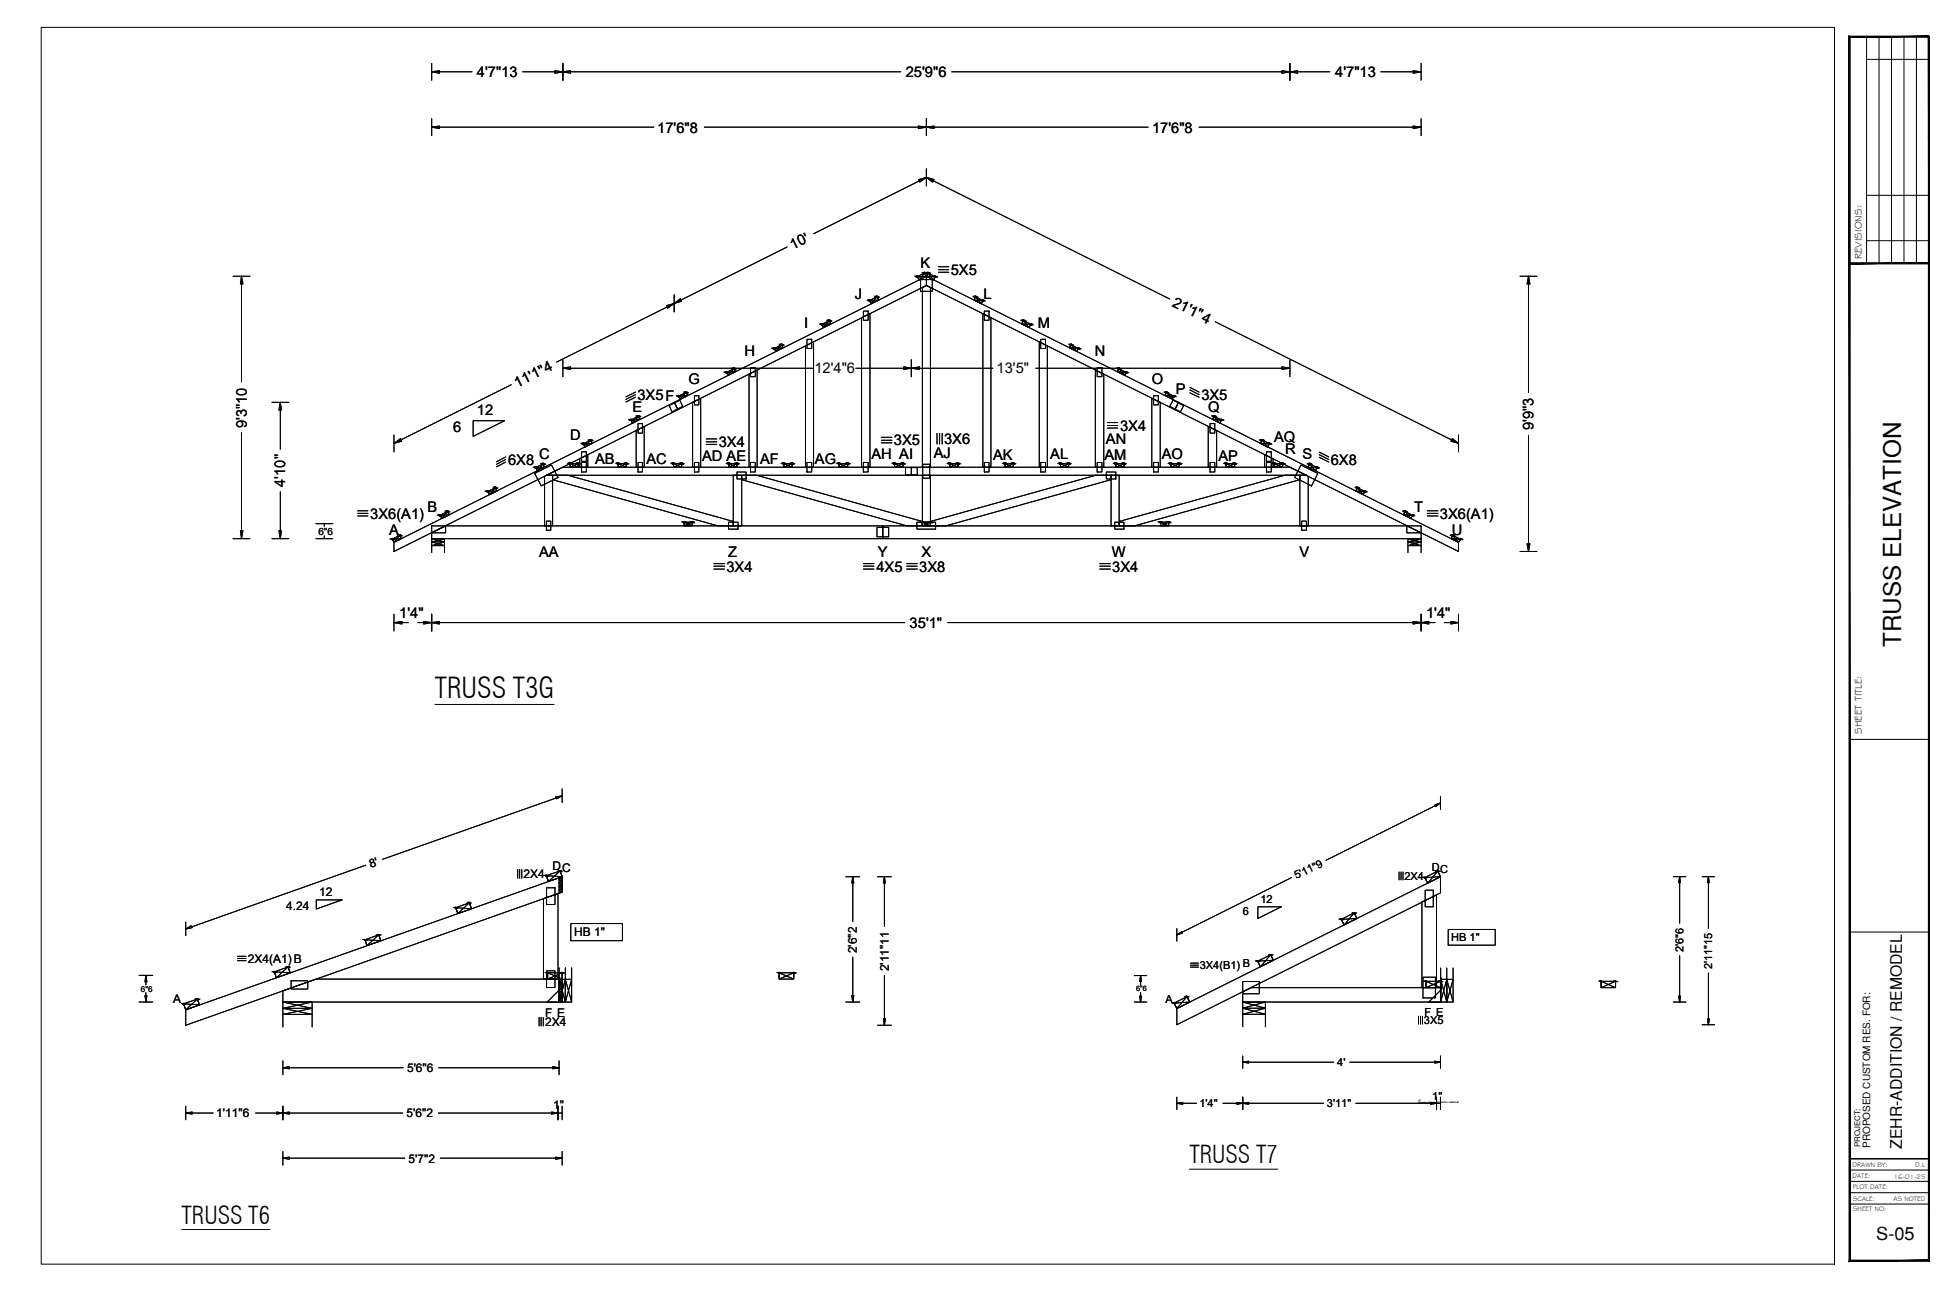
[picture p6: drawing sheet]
<svg xmlns="http://www.w3.org/2000/svg" width="914mm" height="610mm" viewBox="0 0 914 610" stroke-linecap="round" stroke-linejoin="round" font-family="sans-serif">
<defs><g id="words">
<text font-size="13.4" x="205" y="329">TRUSS T3G</text>
<g font-size="11.5">
<text x="560" y="548">TRUSS T7</text>
<text x="86" y="577">TRUSS T6</text>
</g>
<text font-size="11.4" x="895" y="305" transform="rotate(-90 895 305)">TRUSS ELEVATION</text>
<text font-size="8.6" x="884" y="584">S-05</text>
<text font-size="7.4" x="896" y="541" transform="rotate(-90 896 541)">ZEHR-ADDITION / REMODEL</text>
<g font-size="6.9">
<text x="225" y="36">4'7&quot;13</text>
<text x="427" y="36">25'9&quot;6</text>
<text x="629" y="36">4'7&quot;13</text>
<text x="310" y="63">17'6&quot;8</text>
<text x="543" y="63">17'6&quot;8</text>
<text x="373" y="118" transform="rotate(-26 373 118)">10'</text>
<text x="434" y="126">K</text>
<text x="448" y="129">5X5</text>
<text x="403" y="141">J</text>
<text x="463" y="141">L</text>
<text x="552" y="144" transform="rotate(26 552 144)">21'1&quot;4</text>
<text x="379" y="154">I</text>
<text x="489" y="154">M</text>
<text x="351" y="168">H</text>
<text x="516" y="168">N</text>
<text x="384" y="176">12'4&quot;6</text>
<text x="469" y="176">13'5&quot;</text>
<text x="244" y="183" transform="rotate(-26 244 183)">11'1&quot;4</text>
<text x="324" y="181">G</text>
<text x="543" y="181">O</text>
<text x="554" y="185">P</text>
<text x="300" y="189">3X5F</text>
<text x="566" y="189">3X5</text>
<text x="225" y="196">12</text>
<text x="298" y="194">E</text>
<text x="569" y="194">Q</text>
<text x="116" y="202" transform="rotate(-90 116 202)">9'3&quot;10</text>
<text x="213" y="203">6</text>
<text x="528" y="203">3X4</text>
<text x="722" y="203" transform="rotate(-90 722 203)">9'9&quot;3</text>
<text x="269" y="207">D</text>
<text x="421" y="210">3X5</text>
<text x="445" y="209">3X6</text>
<text x="521" y="209">AN</text>
<text x="600" y="208">AQ</text>
<text x="339" y="211">3X4</text>
<text x="440" y="216">AJ</text>
<text x="605" y="214">R</text>
<text x="239" y="219">6X8</text>
<text x="254" y="216">C</text>
<text x="280" y="218">AB</text>
<text x="305" y="218">AC</text>
<text x="331" y="217">AD AE</text>
<text x="358" y="218">AF</text>
<text x="384" y="218">AG</text>
<text x="411" y="216">AH AI</text>
<text x="468" y="217">AK</text>
<text x="495" y="216">AL</text>
<text x="520" y="217">AM</text>
<text x="547" y="216">AO</text>
<text x="574" y="217">AP</text>
<text x="614" y="216">S</text>
<text x="627" y="219">6X8</text>
<text x="134" y="229" transform="rotate(-90 134 229)">4'10&quot;</text>
<text x="174" y="244">3X6(A1)</text>
<text x="201" y="241">B</text>
<text x="666" y="241">T</text>
<text x="678" y="244">3X6(A1)</text>
<text x="183" y="252">A</text>
<text x="684" y="252">U</text>
<text x="254" y="262">AA</text>
<text x="343" y="262">Z</text>
<text x="414" y="262">Y</text>
<text x="434" y="262">X</text>
<text x="524" y="262">W</text>
<text x="612" y="262">V</text>
<text x="342" y="269">3X4</text>
<text x="413" y="269">4X5</text>
<text x="433" y="269">3X8</text>
<text x="524" y="269">3X4</text>
<text x="188" y="291">1'4&quot;</text>
<text x="672" y="291">1'4&quot;</text>
<text x="429" y="296">35'1&quot;</text>
</g>
<g font-size="5.6">
<text x="175" y="409" transform="rotate(-19 175 409)">8'</text>
<text x="247" y="414">2X4</text>
<text x="260" y="410">DC</text>
<text x="150" y="422">12</text>
<text x="135" y="429">4.24</text>
<text x="270" y="441">HB 1&quot;</text>
<text x="404" y="449" transform="rotate(-90 404 449)">2'6&quot;2</text>
<text x="117" y="454">2X4(A1) B</text>
<text x="419" y="458" transform="rotate(-90 419 458)">2'11&quot;11</text>
<text x="82" y="473">A</text>
<text x="257" y="479">F E</text>
<text x="257" y="483">2X4</text>
<text x="192" y="505">5'6&quot;6</text>
<text x="102" y="526">1'11&quot;6</text>
<text x="192" y="526">5'6&quot;2</text>
<text x="261" y="522">1&quot;</text>
<text x="192" y="548">5'7&quot;2</text>
</g>
<g font-size="5.2">
<text x="674" y="410">DC</text>
<text x="611" y="414" transform="rotate(-26 611 414)">5'11&quot;9</text>
<text x="662" y="415">2X4</text>
<text x="594" y="425">12</text>
<text x="586" y="431">6</text>
<text x="684" y="443">HB 1&quot;</text>
<text x="793" y="448" transform="rotate(-90 793 448)">2'6&quot;6</text>
<text x="565" y="457">3X4(B1) B</text>
<text x="807" y="457" transform="rotate(-90 807 457)">2'11&quot;15</text>
<text x="549" y="472">A</text>
<text x="671" y="479">F E</text>
<text x="671" y="482">3X5</text>
<text x="630" y="502">4'</text>
<text x="565" y="522">1'4&quot;</text>
<text x="625" y="522">3'11&quot;</text>
<text x="675" y="518">1&quot;</text>
</g>
<g font-size="4.8">
<text x="877" y="122" transform="rotate(-90 877 122)">REVISIONS:</text>
<text x="877" y="346" transform="rotate(-90 877 346)">SHEET TITLE:</text>
</g>
<g font-size="4.7">
<text x="150" y="252">6&quot;6</text>
<text x="881" y="541" transform="rotate(-90 881 541)">PROPOSED CUSTOM RES. FOR:</text>
</g>
<text font-size="3.8" x="66" y="467">6&quot;6</text>
<text font-size="3.7" x="876" y="540" transform="rotate(-90 876 540)">PROJECT:</text>
<text font-size="3.5" x="535" y="467">6&quot;6</text>
<g font-size="3.2">
<text x="873" y="550">DRAWN BY:</text>
<text x="902" y="550">D.L</text>
<text x="873" y="555">DATE:</text>
<text x="892" y="555">16-01-25</text>
<text x="873" y="560">PLOT DATE:</text>
<text x="873" y="566">SCALE:</text>
<text x="892" y="566">AS NOTED</text>
<text x="873" y="571">SHEET NO:</text>
</g>
<g font-size=".9">
<text x="668" y="519">(J)</text>
<text x="668" y="520">Supporting Member: (2) 2x6 DF-L 2400f-2.0E</text>
</g>
</g></defs>
<!-- layer: JN-STEEL -->
<g fill="none" stroke="#000" stroke-width=".47">
<path d="M435 136l1-2 2 2v84h-3zM436 130l251 126v4l-251-126zM406 150l4-2v72h-4zM463 148l4 2v70h-4zM353 176l4-2v46h-4zM379 163l4-2v59h-4zM490 161l3 2v57h-3zM516 174l4 2v44h-4zM318 190l118-60v4l-117 59zM326 190l4-2v32h-4zM543 188v32h4v-30M273 216l4-2v6h-4z"/>
<path d="M300 203l3-2v19h-3zM569 201l4 2v17h-4zM257 224l8-4h164v4zM345 224h4v24h-4zM349 224h7l79 22M349 226l78 22h8v-24h3v24h8l77-22M429 220h179l7 4h-186zM516 224l-78 22M523 224v24M527 224v24M596 220v-6l4 2v4M186 256l132-66 1 3-133 67z"/>
<path d="M203 251l7-3h206v6h-213zM203 254l6 1h-6l6-1M203 255l6 2h-6l6-2M257 248v-24h3v24M345 246l-77-22h-8v2l78 22h7M416 248h247l6 3v3h-253zM527 246l78-22h7v2l-78 22h-7zM612 248v-24h4v24M663 254l6 1h-6l6-1M663 255l6 2h-6l6-2M203 260v-6h6v6M663 260v-6h6v6"/>
<path d="M265 413l-177 63v7l177-63M256 423l7-2v40h-7zM133 472h132M265 461h-116l-16 6M554 475l125-62v8l-125 62zM670 465v-40l7-3v43M679 465h-90l-4 2v5h94"/>
</g>
<!-- layer: JN-WOOD -->
<g fill="none" stroke="#000" stroke-width=".47">
<path d="M432 130h4v-1l-3 3-1-2 4-1v1l-3 2zM434 132h5v5h-5zM437 129l3 3 1-2h-5l1-1 4 1-1 2-4-2zM460 140l2 3 1-1-4-1 1-1 3 2-1 1-3-2zM380 160h2v4h-2zM387 153h4v-2l-3 3-1-1 4-2v2l-3 1zM407 147h2v4h-2zM410 142l4-1-1-1-3 3v-1l3-2 1 1-4 2zM464 147h2v4h-2zM482 151l3 3 1-1h-5l1-2 4 2-1 1-4-1zM490 160h3v4h-3zM342 175h4v-1l-3 3-1-2 4-1v1l-3 2z"/>
<path d="M354 173h2v4h-2zM365 164h4l-1-2-3 4v-2l3-2 1 2-4 2zM505 162l2 4 1-2h-4l1-2 3 2-1 2-3-2zM517 173h2v4h-2zM527 174l3 3 1-2h-5l1-1 4 1-1 2-4-2zM297 198l4-1v-1l-3 3-1-1 4-2v1l-3 2zM301 200h2v4h-2zM315 191l5-2 2 2-5 3zM320 187l4-1-1-1-2 3-1-1 3-2 1 1-3 2zM327 186h2v5h-2zM543 188l4 2M543 186h3v5h-3z"/>
<path d="M550 185l2 3 1-1-4-1 1-1 3 2-1 1-3-2zM553 189l5 2-2 3-5-3zM555 190l-2 3M570 200h2v4h-2zM572 196l3 3v-1l-4-1 1-1 3 2v1l-4-2zM269 218l3 2v-2l-3 2v-2h3v2h-3zM274 213h2v4h-2zM274 218h2v4h-2zM275 209h4l-1-2-2 4-1-2 3-2 1 2-3 2zM291 218l4 2v-2l-4 2v-2h4v2h-4zM301 218h2v4h-2zM317 218l4 2v-2l-4 2v-2h4v2h-4z"/>
<path d="M327 218h2v4h-2zM343 218l4 2v-2l-4 2v-2h4v2h-4zM354 218h2v4h-2zM369 218l4 2v-2l-4 2v-2h4v2h-4zM380 218h2v4h-2zM395 218l4 2v-2l-4 2v-2h4v2h-4zM407 218h2v4h-2zM421 218l4 2v-2l-4 2v-2h4v2h-4zM435 219h3v6h-3zM447 218l4 2v-2l-4 2v-2h4v2h-4zM464 218h2v4h-2zM474 218l3 2v-2l-3 2v-2h3v2h-3z"/>
<path d="M490 218h3v4h-3zM500 218l3 2v-2l-3 2v-2h3v2h-3zM517 218h2v4h-2zM526 218l3 2v-2l-3 2v-2h3v2h-3zM543 218h3v4h-3zM552 218l4 2v-2l-4 2v-2h4v2h-4zM570 218h2v4h-2zM578 218l4 2v-2l-4 2v-2h4v2h-4zM595 207l2 4 1-2h-4l1-2 3 2-1 2-3-2zM597 218h2v4h-2zM597 213h2v4h-2zM600 218l4 2v-2l-4 2v-2h4v2h-4z"/>
<path d="M613 219l8 4-3 6-8-4zM617 219l3 3v-2h-4l1-1 3 1v2l-4-2zM230 231h4l-1-1-2 3-1-2 3-1 1 1-3 2zM252 223l8-4 3 6-8 4zM252 220h5l-1-1-3 3-1-2 4-1 1 1-4 2zM347 222h4v4h-4zM349 224v2M427 220h5v4h-5zM516 224h7v2M521 222h5v4h-5zM523 224h4M596 220h4"/>
<path d="M639 230l3 3 1-2h-4v-1l4 1-1 2-3-2zM185 254h4l-1-2-2 4-1-2 3-2 1 2-3 2zM203 248h7v3h-7zM207 243h5l-1-2-3 3-1-1 4-2 1 2-4 1zM257 248h3M257 245h2v5h-2zM322 246l4 2v-2l-4 2v-2h4v2h-4zM343 246h5v3h-5zM345 246v2M413 248h6v5h-6zM432 246h9v3h-9zM435 246l3 2v-2l-3 2v-2h3v2h-3z"/>
<path d="M435 246v2h3v-2M523 248h4M525 246h4v3h-4zM547 246l4 2v-2l-4 2v-2h4v2h-4zM612 248h4M613 245h2v5h-2zM662 241l3 3v-1h-4l1-2 3 2v1l-4-1zM663 248h6v3h-6zM684 252l3 4 1-2h-4v-2l4 2-1 2-3-2zM257 413h8l-1-3-6 5-1-2 7-3 1 3-7 2zM257 418h4v8h-4zM263 414l2-1v7l-2 1z"/>
<path d="M263 419l2 1M263 417l2 2M263 416l2 1M263 414l2 2M264 413l1 1M265 413v7M265 413l-2 2M265 415l-2 1M265 416l-2 2M265 418l-2 2M265 420h-1M671 413h8l-2-3-4 6-2-3 6-3 2 3-6 3z"/>
<path d="M671 419h4v8h-4zM215 428h7l-1-3-5 5-1-2 6-3 1 3-6 2zM632 433h7l-1-3-5 6-1-3 6-3 1 3-6 3zM129 458h8l-1-2-6 5-1-3 7-2 1 2-7 3zM172 443h7l-1-3-5 5-1-2 6-3 1 3-6 2zM257 457h4v8h-4zM258 458l7 3v-3l-7 3v-3h7v3h-7zM263 456v16l3-11M266 456v16l3-11h-3v11h3l-3-11h-3v11h3l-3-11M269 456v16M367 458l7 3v-3l-7 3v-3h7v3h-7zM592 453l8-1-1-2-5 5-2-2 7-3 1 2-6 3z"/>
<path d="M679 456v16l3-11M682 456v16l3-11h-3v11h3l-3-11h-3v11h3l-3-11M685 456v16M86 473h8l-1-2-5 5-2-3 7-2 1 2-6 3zM133 467v5l14 3h-14l14-3M133 475l14 3h-14l14-3M137 462h8v4h-8zM263 461h2v11h-2zM263 470l2 2M263 469l2 1M263 467l2 1M263 465l2 2"/>
<path d="M263 464l2 1M263 462l2 1M263 460v12h-5l5-6zM264 461l1 1M265 461v11M265 461l-2 2M265 463l-2 2M265 465l-2 1M265 466l-2 2M265 468l-2 2M265 470l-2 1M265 471l-1 1"/>
<path d="M553 473l8-1-2-2-5 5-1-2 6-3 2 2-7 3zM585 472l11 3h-11l11-3M585 475l11 3h-11l11-3M585 462h8v6h-8zM670 460h6v10h-6zM672 462l7 3v-3l-7 3v-3h7v3h-7zM679 465v7M679 461v11h-6l6-6zM754 462l7 3v-3l-7 3v-3h7v3h-7zM133 484v-12h14v12M585 484v-12h11v12"/>
</g>
<!-- layer: Dim -->
<g fill="none" stroke="#000" stroke-width=".47">
<path d="M203 34l4-1v2zM203 30v8M203 34h19M246 34h178M261 33l4 1-4 1zM265 34l4-1v2zM265 30v8M448 34h178M604 33l4 1-4 1zM608 34l3-1v2zM608 30v8M650 34h19"/>
<path d="M666 33l3 1-3 1zM669 30v8M203 60l4-1v2zM203 56v8M203 60h105M332 60h209M433 59l3 1-3 1zM436 60l4-1v2zM436 56v8M565 60h104M666 59l3 1-3 1zM669 56v8"/>
<path d="M436 80v8M433 85l3-1-3 2zM436 84l4 1-1 1zM436 84l115 57M371 116l-53 27M383 110l53-26-3 2v-1l3-1zM110 130h8M114 130v4h-1zM114 130v50M318 139v8M716 130h8M720 130l1 4h-2z"/>
<path d="M720 130v55M318 143l-4 1 1 1 3-2-56 28M318 143l3-2v1zM572 152l115 57M265 173h4v1zM265 173h118M265 170v7M403 173h65M426 173h3l-3 1zM429 173h4v1zM429 170v7M488 173h120"/>
<path d="M604 173h4l-4 1zM608 170v7M128 190h8M132 190l1 3h-2zM132 190v22M223 198h15l-15 8zM241 181l-55 28M114 204v50M186 209l3-2v1zM186 205v8M684 207l3 2-4-1zM687 205v8"/>
<path d="M720 205v55M132 232v22M110 254h8M113 250h1v4zM128 254h8M131 250h2l-1 4zM149 254h8M149 247h8M153 247v1M153 252v2M716 260h8M719 256h2l-1 4z"/>
<path d="M186 293h3v1zM186 293h6M186 289v8M197 293h229M200 293h3l-3 1zM203 293h4v1zM203 289v8M446 293h223l-3 1v-1h3M669 293h4v1zM669 293h7M669 289v8M681 293h6"/>
<path d="M683 293h4l-4 1zM687 289v8M265 375h-3v1l3-1-85 30M265 372v6M676 379l3-1-3 2zM679 375v6M679 378l-54 27M172 408l-84 30M398 413h7M402 413v3h-1zM402 413v21M413 413h7"/>
<path d="M417 413v3h-1zM417 413v23M608 413l-54 27M788 413h6M791 413l1 3h-1zM791 413v22M802 413h6M805 413v3h-1zM805 413v24M88 438l2-2 1 1zM88 434v7M149 424h12l-12 4z"/>
<path d="M554 437v6M593 427h11l-11 6zM66 460h6M69 460v3h-1zM69 460v4M402 451v21M417 460v23M534 460h6M537 460l1 2h-1zM537 460v4M554 440l3-1v1zM791 450v22"/>
<path d="M805 458v25M66 472h6M68 469h1v3zM69 468v4M398 472h7M401 469h1v3zM416 480h1v3zM534 472h6M537 469h1l-1 3zM537 467v5M788 472h6M791 469h1l-1 3z"/>
<path d="M804 480h1v3zM133 500v6M263 500v6M413 483h7M585 497v6M679 497v6M802 483h6M133 503l3-1v2zM133 503h57M207 503h56l-3 1v-2l3 1M554 520l3-1v1zM554 517v6"/>
<path d="M554 520h10M576 520h47M583 519l2 1h-2zM585 500h3v1zM585 520l3-1v1zM585 500h43M585 517v6M636 500h43l-3 1v-1h3M639 520h40M674 519l3 1h-3zM677 517v6M679 517v6"/>
<path d="M88 524h3v1zM88 521v7M88 524h12M120 524h70M130 524h3l-3 1zM133 524h3v1zM133 521v7M207 524h58M260 524h3l-3 1zM263 521v7M265 521v7M133 546l3-1v1z"/>
<path d="M133 542v7M133 546h58M207 546h58M262 545l3 1h-3zM265 542v7"/>
</g>
<!-- layer: JN-WOOD -->
<g fill="#000" stroke="#000" stroke-width=".47">
<path d="M432 130v1zM435 129h1zM440 130h1zM459 140h1zM387 153h1zM390 151h1zM409 142h1zM482 151h1zM485 153h1zM342 175h1zM345 174h1zM364 164h1z"/>
<path d="M504 162h1zM530 175h1zM297 198h1zM300 196h1zM319 187h1zM323 185h1zM549 185h1zM575 198h1zM268 218h1zM272 218h1zM278 207h1zM295 218v1z"/>
<path d="M317 218h1zM321 218v1zM343 218h1zM369 218h1zM395 218h1zM399 218h1zM421 218h1zM425 218h1zM447 218h1zM451 218h1zM473 218h1zM477 218h1z"/>
<path d="M499 218h1zM503 218h1zM525 218h1zM529 218h1zM551 218h1zM555 218h1zM577 218h1zM581 218h1zM594 207h1zM600 218h1zM229 231l1 1zM229 231h1z"/>
<path d="M233 230h1zM252 220h1zM620 220h1zM639 230h1zM643 231v1zM188 252h1zM207 242h1zM210 241h1zM322 246h1zM434 246h1zM438 246h1zM546 246h1z"/>
<path d="M550 246h1zM665 242h1zM684 252h1zM257 413h1zM214 428h1zM178 440h1zM86 473h1z"/>
<path d="M435 129h1zM435 129h1z"/>
<path d="M435 129h1zM435 129h1z"/>
<path d="M435 128h1zM435 128h1zM435 128h1z"/>
<path d="M435 128h1zM435 128h1zM435 128h1z"/>
<path d="M435 128l1 1zM435 128l1 1z"/>
<path d="M435 128l1 1zM435 128l1 1z"/>
<path d="M437 128v1zM437 128v1z"/>
<path d="M437 128v1zM437 128v1z"/>
<path d="M440 131h1zM440 131h1z"/>
<path d="M440 131h1zM440 131h1z"/>
<path d="M440 130h1zM440 130h1z"/>
<path d="M440 130h1zM440 130h1z"/>
<path d="M440 130h1zM440 130l1 1zM440 131h1z"/>
<path d="M440 130h1zM440 130l1 1zM440 131h1z"/>
<path d="M459 140h1zM459 140h1z"/>
<path d="M459 140h1zM459 140h1z"/>
<path d="M459 140h1zM459 140h1z"/>
<path d="M459 140h1zM459 140h1z"/>
<path d="M387 153h1zM387 153h1z"/>
<path d="M387 153h1zM387 153h1z"/>
<path d="M390 151h1zM390 151h1z"/>
<path d="M390 151h1zM390 151h1z"/>
<path d="M390 151h1zM390 151h1z"/>
<path d="M390 151h1zM390 151h1z"/>
<path d="M390 151h1zM390 151h1zM390 151h1z"/>
<path d="M390 151h1zM390 151h1zM390 151h1z"/>
<path d="M409 142h1zM409 142h1z"/>
<path d="M409 142h1zM409 142h1z"/>
<path d="M409 141h1zM409 141h1zM409 141h1z"/>
<path d="M409 141h1zM409 141h1zM409 141h1z"/>
<path d="M409 141l1 1zM409 141l1 1z"/>
<path d="M409 141l1 1zM409 141l1 1z"/>
<path d="M463 141v1zM463 141v1z"/>
<path d="M463 141v1zM463 141v1z"/>
<path d="M482 151h1zM482 151h1z"/>
<path d="M482 151h1zM482 151h1z"/>
<path d="M485 153h1zM485 153h1z"/>
<path d="M485 153h1zM485 153h1z"/>
<path d="M485 153h1zM485 153h1z"/>
<path d="M485 153h1zM485 153h1z"/>
<path d="M342 176h1zM342 176h1z"/>
<path d="M342 176h1zM342 176h1z"/>
<path d="M342 175h1zM342 175h1z"/>
<path d="M342 175h1zM342 175h1z"/>
<path d="M342 175h1zM342 175l1 1zM342 176h1z"/>
<path d="M342 175h1zM342 175l1 1zM342 176h1z"/>
<path d="M346 173v1zM346 173v1z"/>
<path d="M346 173v1zM346 173v1z"/>
<path d="M368 162h1zM368 162h1z"/>
<path d="M368 162h1zM368 162h1z"/>
<path d="M368 162h1zM368 162v1z"/>
<path d="M368 162h1zM368 162v1z"/>
<path d="M504 163h1zM504 163h1z"/>
<path d="M504 163h1zM504 163h1z"/>
<path d="M504 162h1zM504 162h1z"/>
<path d="M504 162h1zM504 162h1z"/>
<path d="M504 162h1zM504 162l1 1zM504 163h1z"/>
<path d="M504 162h1zM504 162l1 1zM504 163h1z"/>
<path d="M527 173v1zM527 173v1z"/>
<path d="M527 173v1zM527 173v1z"/>
<path d="M530 176h1zM530 176h1z"/>
<path d="M530 176h1zM530 176h1z"/>
<path d="M530 175h1zM530 175h1z"/>
<path d="M530 175h1zM530 175h1z"/>
<path d="M530 175h1zM530 175l1 1zM530 176h1z"/>
<path d="M530 175h1zM530 175l1 1zM530 176h1z"/>
<path d="M297 198h1zM297 198h1z"/>
<path d="M297 198h1zM297 198h1z"/>
<path d="M297 198h1zM297 198h1z"/>
<path d="M297 198h1zM297 198h1z"/>
<path d="M300 196h1zM300 196h1z"/>
<path d="M300 196h1zM300 196h1z"/>
<path d="M300 196h1zM300 196h1z"/>
<path d="M300 196h1zM300 196h1z"/>
<path d="M300 196h1zM300 196h1zM300 196h1z"/>
<path d="M300 196h1zM300 196h1zM300 196h1z"/>
<path d="M319 187h1zM319 187h1z"/>
<path d="M319 187h1zM319 187h1z"/>
<path d="M319 186h1zM319 186h1zM319 186h1z"/>
<path d="M319 186h1zM319 186h1zM319 186h1z"/>
<path d="M319 186l1 1zM319 186l1 1z"/>
<path d="M319 186l1 1zM319 186l1 1z"/>
<path d="M323 185h1zM323 185h1z"/>
<path d="M323 185h1zM323 185h1z"/>
<path d="M549 185h1zM549 185h1z"/>
<path d="M549 185h1zM549 185h1z"/>
<path d="M549 185h1zM549 185h1z"/>
<path d="M549 185h1zM549 185h1z"/>
<path d="M553 186v1zM553 186v1z"/>
<path d="M553 186v1zM553 186v1z"/>
<path d="M575 198h1zM575 198h1z"/>
<path d="M575 198h1zM575 198h1z"/>
<path d="M575 198h1zM575 198h1z"/>
<path d="M575 198h1zM575 198h1z"/>
<path d="M252 220h1zM252 220h1zM252 220h1z"/>
<path d="M252 220h1zM252 220h1zM252 220h1z"/>
<path d="M256 218v1zM256 218v1z"/>
<path d="M256 218v1zM256 218v1z"/>
<path d="M268 219h1zM268 219h1z"/>
<path d="M268 219h1zM268 219h1z"/>
<path d="M268 218h1zM268 218h1z"/>
<path d="M268 218h1zM268 218h1z"/>
<path d="M268 218h1zM268 218l1 1zM268 219h1z"/>
<path d="M268 218h1zM268 218l1 1zM268 219h1z"/>
<path d="M272 219h1zM272 219h1z"/>
<path d="M272 219h1zM272 219h1z"/>
<path d="M272 218h1zM272 218h1z"/>
<path d="M272 218h1zM272 218h1z"/>
<path d="M272 218h1zM272 218l1 1zM272 219h1z"/>
<path d="M272 218h1zM272 218l1 1zM272 219h1z"/>
<path d="M274 209h1zM274 209h1z"/>
<path d="M274 209h1zM274 209h1z"/>
<path d="M278 207l1 1zM278 208h1z"/>
<path d="M278 207l1 1zM278 208h1z"/>
<path d="M278 207h1zM278 207h1zM278 207h1z"/>
<path d="M278 207h1zM278 207h1zM278 207h1z"/>
<path d="M278 207h1zM278 207h1z"/>
<path d="M278 207h1zM278 207h1z"/>
<path d="M291 218h1zM291 218h1z"/>
<path d="M291 218h1zM291 218h1z"/>
<path d="M291 218h1zM291 218v1z"/>
<path d="M291 218h1zM291 218v1z"/>
<path d="M317 219h1zM317 219h1z"/>
<path d="M317 219h1zM317 219h1z"/>
<path d="M317 218h1zM317 218h1z"/>
<path d="M317 218h1zM317 218h1z"/>
<path d="M317 218h1zM317 218l1 1zM317 219h1z"/>
<path d="M317 218h1zM317 218l1 1zM317 219h1z"/>
<path d="M343 219h1zM343 219h1z"/>
<path d="M343 219h1zM343 219h1z"/>
<path d="M343 218h1zM343 218h1z"/>
<path d="M343 218h1zM343 218h1z"/>
<path d="M343 218h1zM343 218l1 1zM343 219h1z"/>
<path d="M343 218h1zM343 218l1 1zM343 219h1z"/>
<path d="M347 218h1zM347 218h1z"/>
<path d="M347 218h1zM347 218h1z"/>
<path d="M347 218h1zM347 218v1z"/>
<path d="M347 218h1zM347 218v1z"/>
<path d="M369 219h1zM369 219h1z"/>
<path d="M369 219h1zM369 219h1z"/>
<path d="M369 218h1zM369 218h1z"/>
<path d="M369 218h1zM369 218h1z"/>
<path d="M369 218h1zM369 218l1 1zM369 219h1z"/>
<path d="M369 218h1zM369 218l1 1zM369 219h1z"/>
<path d="M373 218h1zM373 218h1z"/>
<path d="M373 218h1zM373 218h1z"/>
<path d="M373 218h1zM373 218v1z"/>
<path d="M373 218h1zM373 218v1z"/>
<path d="M395 219h1zM395 219h1z"/>
<path d="M395 219h1zM395 219h1z"/>
<path d="M395 218h1zM395 218h1z"/>
<path d="M395 218h1zM395 218h1z"/>
<path d="M395 218h1zM395 218l1 1zM395 219h1z"/>
<path d="M395 218h1zM395 218l1 1zM395 219h1z"/>
<path d="M399 219h1zM399 219h1z"/>
<path d="M399 219h1zM399 219h1z"/>
<path d="M399 218h1zM399 218h1z"/>
<path d="M399 218h1zM399 218h1z"/>
<path d="M399 218h1zM399 218l1 1zM399 219h1z"/>
<path d="M399 218h1zM399 218l1 1zM399 219h1z"/>
<path d="M421 219h1zM421 219h1z"/>
<path d="M421 219h1zM421 219h1z"/>
<path d="M421 218h1zM421 218h1z"/>
<path d="M421 218h1zM421 218h1z"/>
<path d="M421 218h1zM421 218l1 1zM421 219h1z"/>
<path d="M421 218h1zM421 218l1 1zM421 219h1z"/>
<path d="M425 219h1zM425 219h1z"/>
<path d="M425 219h1zM425 219h1z"/>
<path d="M425 218h1zM425 218h1z"/>
<path d="M425 218h1zM425 218h1z"/>
<path d="M425 218h1zM425 218l1 1zM425 219h1z"/>
<path d="M425 218h1zM425 218l1 1zM425 219h1z"/>
<path d="M447 219h1zM447 219h1z"/>
<path d="M447 219h1zM447 219h1z"/>
<path d="M447 218h1zM447 218h1z"/>
<path d="M447 218h1zM447 218h1z"/>
<path d="M447 218h1zM447 218l1 1zM447 219h1z"/>
<path d="M447 218h1zM447 218l1 1zM447 219h1z"/>
<path d="M451 219h1zM451 219h1z"/>
<path d="M451 219h1zM451 219h1z"/>
<path d="M451 218h1zM451 218h1z"/>
<path d="M451 218h1zM451 218h1z"/>
<path d="M451 218h1zM451 218l1 1zM451 219h1z"/>
<path d="M451 218h1zM451 218l1 1zM451 219h1z"/>
<path d="M473 219h1zM473 219h1z"/>
<path d="M473 219h1zM473 219h1z"/>
<path d="M473 218h1zM473 218h1z"/>
<path d="M473 218h1zM473 218h1z"/>
<path d="M473 218h1zM473 218l1 1zM473 219h1z"/>
<path d="M473 218h1zM473 218l1 1zM473 219h1z"/>
<path d="M477 219h1zM477 219h1z"/>
<path d="M477 219h1zM477 219h1z"/>
<path d="M477 218h1zM477 218h1z"/>
<path d="M477 218h1zM477 218h1z"/>
<path d="M477 218h1zM477 218l1 1zM477 219h1z"/>
<path d="M477 218h1zM477 218l1 1zM477 219h1z"/>
<path d="M499 219h1zM499 219h1z"/>
<path d="M499 219h1zM499 219h1z"/>
<path d="M499 218h1zM499 218h1z"/>
<path d="M499 218h1zM499 218h1z"/>
<path d="M499 218h1zM499 218l1 1zM499 219h1z"/>
<path d="M499 218h1zM499 218l1 1zM499 219h1z"/>
<path d="M503 219h1zM503 219h1z"/>
<path d="M503 219h1zM503 219h1z"/>
<path d="M503 218h1zM503 218h1z"/>
<path d="M503 218h1zM503 218h1z"/>
<path d="M503 218h1zM503 218l1 1zM503 219h1z"/>
<path d="M503 218h1zM503 218l1 1zM503 219h1z"/>
<path d="M525 219h1zM525 219h1z"/>
<path d="M525 219h1zM525 219h1z"/>
<path d="M525 218h1zM525 218h1z"/>
<path d="M525 218h1zM525 218h1z"/>
<path d="M525 218h1zM525 218l1 1zM525 219h1z"/>
<path d="M525 218h1zM525 218l1 1zM525 219h1z"/>
<path d="M529 219h1zM529 219h1z"/>
<path d="M529 219h1zM529 219h1z"/>
<path d="M529 218h1zM529 218h1z"/>
<path d="M529 218h1zM529 218h1z"/>
<path d="M529 218h1zM529 218l1 1zM529 219h1z"/>
<path d="M529 218h1zM529 218l1 1zM529 219h1z"/>
<path d="M551 219h1zM551 219h1z"/>
<path d="M551 219h1zM551 219h1z"/>
<path d="M551 218h1zM551 218h1z"/>
<path d="M551 218h1zM551 218h1z"/>
<path d="M551 218h1zM551 218l1 1zM551 219h1z"/>
<path d="M551 218h1zM551 218l1 1zM551 219h1z"/>
<path d="M555 219h1zM555 219h1z"/>
<path d="M555 219h1zM555 219h1z"/>
<path d="M555 218h1zM555 218h1z"/>
<path d="M555 218h1zM555 218h1z"/>
<path d="M555 218h1zM555 218l1 1zM555 219h1z"/>
<path d="M555 218h1zM555 218l1 1zM555 219h1z"/>
<path d="M577 219h1zM577 219h1z"/>
<path d="M577 219h1zM577 219h1z"/>
<path d="M577 218h1zM577 218h1z"/>
<path d="M577 218h1zM577 218h1z"/>
<path d="M577 218h1zM577 218l1 1zM577 219h1z"/>
<path d="M577 218h1zM577 218l1 1zM577 219h1z"/>
<path d="M581 219h1zM581 219h1z"/>
<path d="M581 219h1zM581 219h1z"/>
<path d="M581 218h1zM581 218h1z"/>
<path d="M581 218h1zM581 218h1z"/>
<path d="M581 218h1zM581 218l1 1zM581 219h1z"/>
<path d="M581 218h1zM581 218l1 1zM581 219h1z"/>
<path d="M594 207l1 1zM594 208h1z"/>
<path d="M594 207l1 1zM594 208h1z"/>
<path d="M594 207h1zM594 207h1zM594 207h1z"/>
<path d="M594 207h1zM594 207h1zM594 207h1z"/>
<path d="M594 207h1zM594 207h1z"/>
<path d="M594 207h1zM594 207h1z"/>
<path d="M600 219h1zM600 219h1z"/>
<path d="M600 219h1zM600 219h1z"/>
<path d="M600 218h1zM600 218h1z"/>
<path d="M600 218h1zM600 218h1z"/>
<path d="M600 218h1zM600 218l1 1zM600 219h1z"/>
<path d="M600 218h1zM600 218l1 1zM600 219h1z"/>
<path d="M604 218h1zM604 218h1z"/>
<path d="M604 218h1zM604 218h1z"/>
<path d="M604 218h1zM604 218v1z"/>
<path d="M604 218h1zM604 218v1z"/>
<path d="M617 218v1zM617 218v1z"/>
<path d="M617 218v1zM617 218v1z"/>
<path d="M620 220h1zM620 220h1zM620 220h1z"/>
<path d="M620 220h1zM620 220h1zM620 220h1z"/>
<path d="M233 230h1zM233 230h1z"/>
<path d="M233 230h1zM233 230h1z"/>
<path d="M233 230h1zM233 230h1z"/>
<path d="M233 230h1zM233 230h1z"/>
<path d="M233 230h1zM233 230h1zM233 230h1z"/>
<path d="M233 230h1zM233 230h1zM233 230h1z"/>
<path d="M252 220l1 1zM252 221h1z"/>
<path d="M252 220l1 1zM252 221h1z"/>
<path d="M252 220h1zM252 220h1z"/>
<path d="M252 220h1zM252 220h1z"/>
<path d="M620 220l1 1zM620 221h1z"/>
<path d="M620 220l1 1zM620 221h1z"/>
<path d="M620 220h1zM620 220h1z"/>
<path d="M620 220h1zM620 220h1z"/>
<path d="M639 230h1zM639 230h1z"/>
<path d="M639 230h1zM639 230h1z"/>
<path d="M639 230h1zM639 230h1z"/>
<path d="M639 230h1zM639 230h1z"/>
<path d="M639 230h1zM639 230h1zM639 230h1z"/>
<path d="M639 230h1zM639 230h1zM639 230h1z"/>
<path d="M188 252h1zM188 252h1z"/>
<path d="M188 252h1zM188 252h1z"/>
<path d="M188 252h1zM188 252h1z"/>
<path d="M188 252h1zM188 252h1z"/>
<path d="M207 243h1zM207 243h1z"/>
<path d="M207 243h1zM207 243h1z"/>
<path d="M207 242l1 1zM207 242l1 1z"/>
<path d="M207 242l1 1zM207 242l1 1z"/>
<path d="M207 243h1zM207 243h1zM207 243h1z"/>
<path d="M207 243h1zM207 243h1zM207 243h1z"/>
<path d="M322 246h1zM322 246h1z"/>
<path d="M322 246h1zM322 246h1z"/>
<path d="M322 246h1zM322 246h1z"/>
<path d="M322 246h1zM322 246h1z"/>
<path d="M434 246h1zM434 246h1z"/>
<path d="M434 246h1zM434 246h1z"/>
<path d="M434 246h1zM434 246h1z"/>
<path d="M434 246h1zM434 246h1z"/>
<path d="M438 246h1zM438 246h1z"/>
<path d="M438 246h1zM438 246h1z"/>
<path d="M438 246h1zM438 246h1z"/>
<path d="M438 246h1zM438 246h1z"/>
<path d="M550 246h1zM550 246h1z"/>
<path d="M550 246h1zM550 246h1z"/>
<path d="M550 246h1zM550 246h1z"/>
<path d="M550 246h1zM550 246h1z"/>
<path d="M665 243h1zM665 243h1z"/>
<path d="M665 243h1zM665 243h1z"/>
<path d="M665 242l1 1zM665 242l1 1z"/>
<path d="M665 242l1 1zM665 242l1 1z"/>
<path d="M665 243h1zM665 243h1zM665 243h1z"/>
<path d="M665 243h1zM665 243h1zM665 243h1z"/>
<path d="M684 252h1zM684 252h1z"/>
<path d="M684 252h1zM684 252h1z"/>
<path d="M684 252h1zM684 252h1z"/>
<path d="M684 252h1zM684 252h1z"/>
</g>
<!-- layer: TEX -->
<g fill="none" stroke="#000" stroke-width=".47">
<path d="M442 128h5M442 127h5M442 126h5M299 187l-4 2M299 186l-4 2M299 185l-4 2M522 199h5M561 185l4 2M561 184l4 2M561 182l4 3M238 218l-4 2M238 216l-4 3"/>
<path d="M238 215l-4 3M333 209h5M333 208h5M333 207h5M415 209h5M415 207h5M415 206h5M441 204v5M443 204v5M444 204v5M522 202h5M522 200h5"/>
<path d="M621 215l5 3M621 214l5 2M621 213l5 2M168 243h5M168 242h5M168 241h5M672 243h5M672 242h5M672 241h5M336 268h5M336 267h5M336 266h5"/>
<path d="M407 268h5M407 267h5M407 266h5M427 268h5M427 267h5M427 266h5M518 268h5M518 267h5M518 266h5M244 410v4M245 410v4M246 410v4"/>
<path d="M659 411v4M660 411v4M661 411v4M269 435h24v8h-24zM682 438h22v7h-22zM112 453h4M112 452h4M112 451h4M561 456h4M561 455h4M561 454h4M254 479v4"/>
<path d="M255 479v4M256 479v4M668 479v3M669 479v3M670 479v3"/>
</g>
<!-- layer: TEXT0 -->
<path d="M205 332h56M560 551h42M86 579h41" fill="none" stroke="#000" stroke-width=".47"/>
<!-- layer: 0 -->
<path d="M670 465h7" fill="none" stroke="#000" stroke-width=".47"/>
<!-- layer: S-ARCH -->
<path d="M19 13h845v583h-845z" fill="none" stroke="#000" stroke-width=".47"/>
<!-- layer: x-s-b 24x36|TBLOCK -->
<g fill="none" stroke="#000" stroke-width=".47">
<path d="M879 17v107M885 17v107M891 17v107M897 17v107M903 17v107M871 348h38M871 439h38M871 557h38M871 551h38M871 546h38M909 546h-38h38M871 567h38"/>
<path d="M871 562h38"/>
</g>
<!-- layer: x-s-b 24x36|TEXT -->
<path d="M879 28h30M879 92h30M879 113h30" fill="none" stroke="#000" stroke-width=".47"/>
<!-- layer: x-s-b 24x36|TBLOCK -->
<path d="M871 124h38zM871 124h38z" fill="#000" stroke="#000" stroke-width=".47"/>
<!-- layer: x-s-b 24x36|TEXT -->
<path d="M872 18h37v-1zM871 17h38l-37 1zM871 17l1 577v-576zM871 17l1 577h-1zM872 594h-1h37zM871 594h37h1zM908 17v577h1zM908 17h1v577z" fill="#000" stroke="#000" stroke-width=".47"/>
<use href="#words"/>
</svg>
